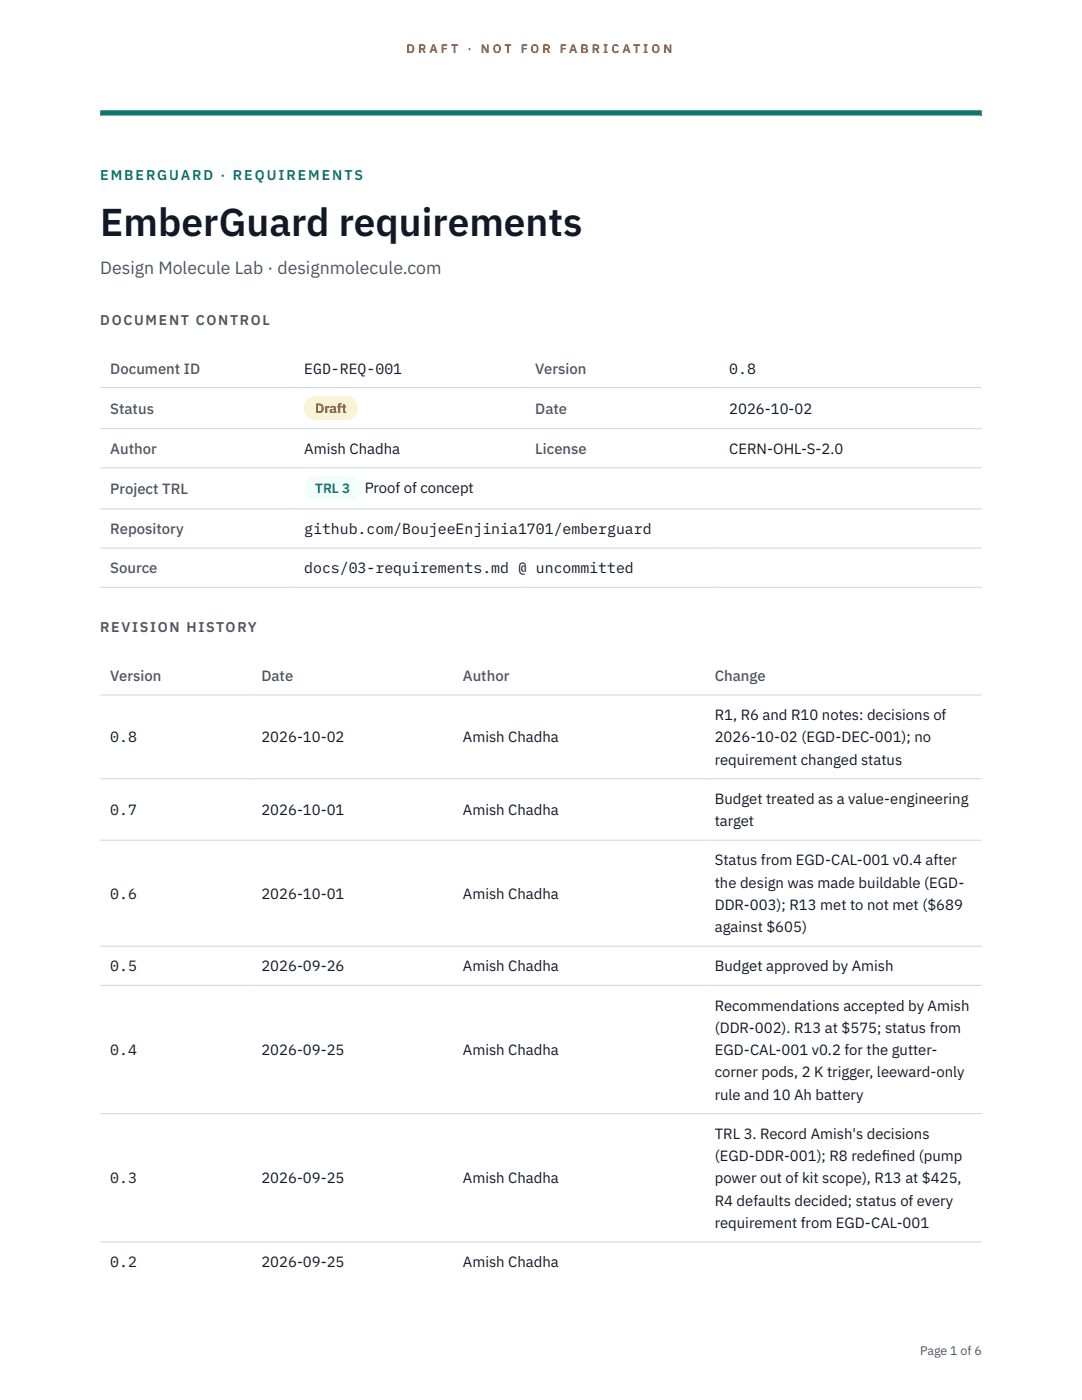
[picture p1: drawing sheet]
<svg xmlns="http://www.w3.org/2000/svg" width="216mm" height="279mm" viewBox="0 0 216 279" stroke-linecap="round" stroke-linejoin="round" font-family="sans-serif">
<defs><g id="words">
<text font-size="7.8" fill="#111827" x="20" y="47.1">EmberGuard requirements</text>
<text font-size="3.5" fill="#4b5563" x="20" y="54.6">Design Molecule Lab · designmolecule.com</text>
<g font-size="3" fill="#4b5563">
<text x="22" y="74.5">Document ID</text>
<text x="106.8" y="74.5">Version</text>
<text x="22" y="82.6">Status</text>
<text x="106.8" y="82.6">Date</text>
<text x="22" y="90.6">Author</text>
<text x="106.8" y="90.6">License</text>
<text x="22" y="98.6">Project TRL</text>
<text x="22" y="106.6">Repository</text>
<text x="22" y="114.4">Source</text>
<text x="22" y="135.9">Version</text>
<text x="52.2" y="135.9">Date</text>
<text x="92.4" y="135.9">Author</text>
<text x="142.6" y="135.9">Change</text>
</g>
<g font-size="3" fill="#111827">
<text x="60.7" y="74.5">EGD-REQ-001</text>
<text x="145.5" y="74.5">0.8</text>
<text x="145.5" y="82.6">2026-10-02</text>
<text x="60.7" y="90.6">Amish Chadha</text>
<text x="145.5" y="90.6">CERN-OHL-S-2.0</text>
<text x="72.8" y="98.5">Proof of concept</text>
<text x="60.7" y="106.6">github.com/BoujeeEnjinia1701/emberguard</text>
<text x="60.7" y="114.4">docs/03-requirements.md @ uncommitted</text>
<text x="142.6" y="143.7">R1, R6 and R10 notes: decisions of</text>
<text x="22" y="148.2">0.8</text>
<text x="52.2" y="148.2">2026-10-02</text>
<text x="92.4" y="148.2">Amish Chadha</text>
<text x="142.6" y="148.2">2026-10-02 (EGD-DEC-001); no</text>
<text x="142.6" y="152.6">requirement changed status</text>
<text x="142.6" y="160.4">Budget treated as a value-engineering</text>
<text x="22" y="162.7">0.7</text>
<text x="52.2" y="162.7">2026-10-01</text>
<text x="92.4" y="162.7">Amish Chadha</text>
<text x="142.6" y="164.9">target</text>
<text x="142.6" y="172.7">Status from EGD-CAL-001 v0.4 after</text>
<text x="22" y="179.4">0.6</text>
<text x="52.2" y="179.4">2026-10-01</text>
<text x="92.4" y="179.4">Amish Chadha</text>
<text x="142.6" y="177.1">the design was made buildable (EGD-</text>
<text x="142.6" y="181.6">DDR-003); R13 met to not met ($689</text>
<text x="142.6" y="186">against $605)</text>
<text x="22" y="193.9">0.5</text>
<text x="52.2" y="193.9">2026-09-26</text>
<text x="92.4" y="193.9">Amish Chadha</text>
<text x="142.6" y="193.9">Budget approved by Amish</text>
<text x="142.6" y="201.7">Recommendations accepted by Amish</text>
<text x="142.6" y="206.1">(DDR-002). R13 at $575; status from</text>
<text x="22" y="210.6">0.4</text>
<text x="52.2" y="210.6">2026-09-25</text>
<text x="92.4" y="210.6">Amish Chadha</text>
<text x="142.6" y="210.6">EGD-CAL-001 v0.2 for the gutter-</text>
<text x="142.6" y="215">corner pods, 2 K trigger, leeward-only</text>
<text x="142.6" y="219.5">rule and 10 Ah battery</text>
<text x="142.6" y="227.3">TRL 3. Record Amish's decisions</text>
<text x="142.6" y="231.7">(EGD-DDR-001); R8 redef</text>
<text x="175.9" y="231.7">ined (pump</text>
<text x="22" y="236.2">0.3</text>
<text x="52.2" y="236.2">2026-09-25</text>
<text x="92.4" y="236.2">Amish Chadha</text>
<text x="142.6" y="236.2">power out of kit scope), R13 at $425,</text>
<text x="142.6" y="240.6">R4 defaults decided; status of every</text>
<text x="142.6" y="245.1">requirement from EGD-CAL-001</text>
<text x="22" y="252.9">0.2</text>
<text x="52.2" y="252.9">2026-09-25</text>
<text x="92.4" y="252.9">Amish Chadha</text>
</g>
<text font-size="2.8" fill="#0f766e" x="20" y="36">EMBERGUARD · REQUIREMENTS</text>
<g font-size="2.8" fill="#4b5563">
<text x="20" y="64.8">DOCUMENT CONTROL</text>
<text x="20" y="126.2">REVISION HISTORY</text>
</g>
<text font-size="2.7" fill="#92400e" x="62.9" y="82.5">Draft</text>
<text font-size="2.7" fill="#0f766e" x="62.9" y="98.5">TRL 3</text>
<g font-size="2.5" fill="#b45309">
<text x="81.1" y="10.5">D R A F T</text>
<text x="93.3" y="10.5">·</text>
<text x="95.9" y="10.5">N O T</text>
<text x="103.9" y="10.5">F O R</text>
<text x="111.7" y="10.5">F A B R I C A T I O N</text>
</g>
<text font-size="2.5" fill="#4b5563" x="183.6" y="270.3">Page 1 of 6</text>
</g></defs>
<path d="M20 23.1h175.9zM20 22h175.9v1.1h-175.9z" fill-rule="evenodd" fill="#0f766e"/>
<g fill="none" stroke="#d1d5db" stroke-width=".2">
<path d="M20 77.3h175.9M20 85.5h175.9M20 93.4h175.9M20 101.6h175.9M20 109.4h175.9M20 117.2h175.9M20 138.7h175.9M20 155.4h175.9M20 167.7h175.9M20 188.8h175.9M20 196.7h175.9M20 222.3h175.9"/>
<path d="M20 247.9h175.9"/>
</g>
<path d="M60.7 79h10.7v4.9h-10.7z" fill="#fef3c7"/>
<path d="M60.7 95.1h11.4v4.8h-11.4z" fill="#f0fdfa"/>
<use href="#words"/>
</svg>
